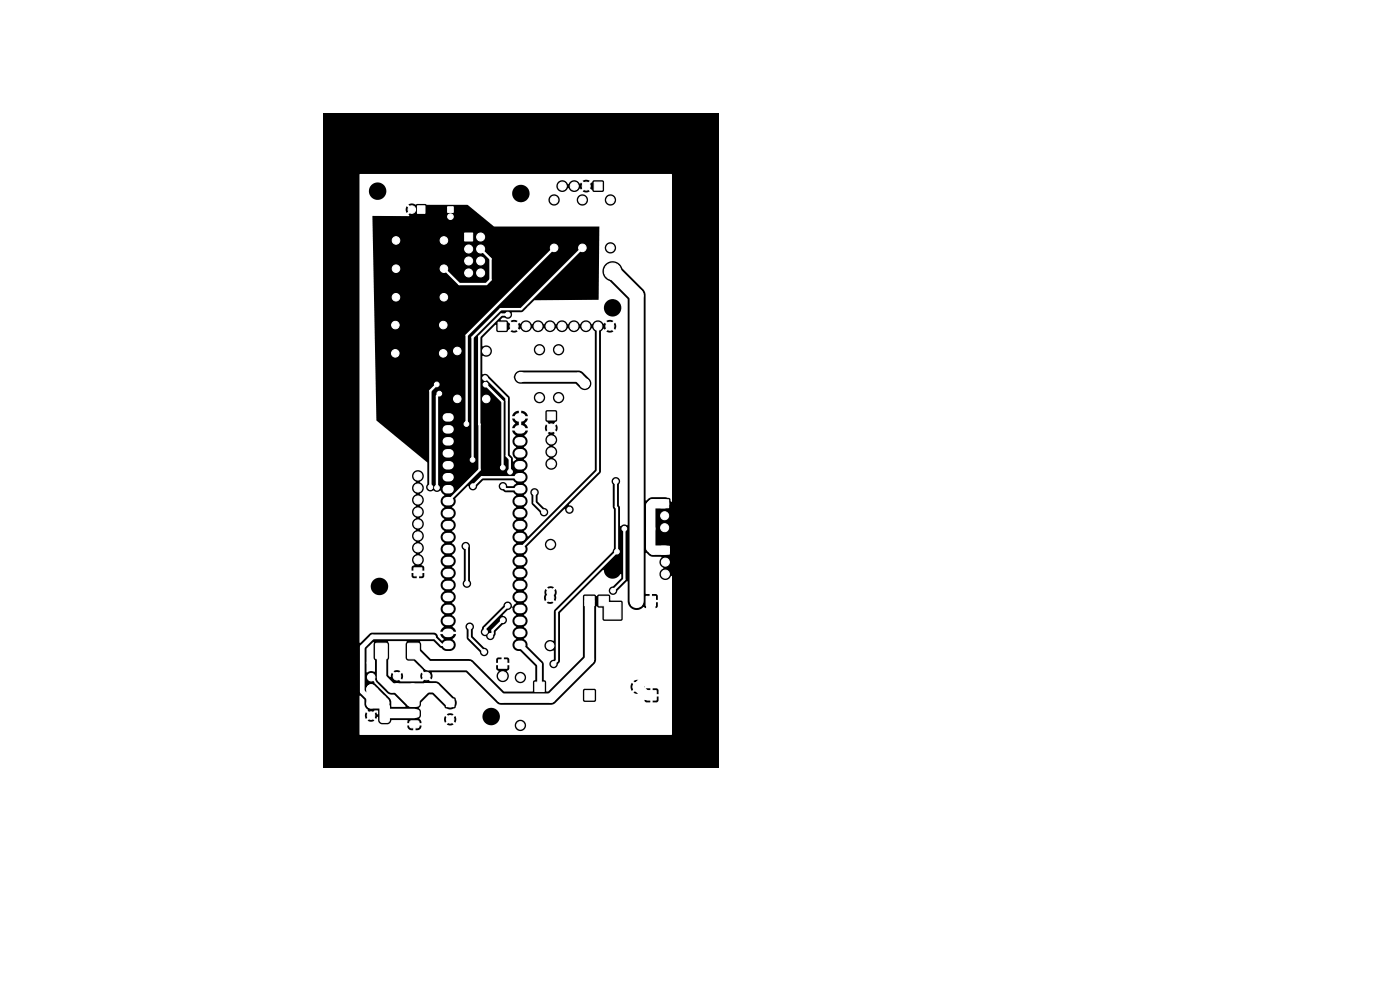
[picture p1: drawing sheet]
<svg xmlns="http://www.w3.org/2000/svg" width="297mm" height="210mm" viewBox="0 0 297 210" stroke-linecap="round" stroke-linejoin="round" font-family="sans-serif">
<path d="M68.5 24.1h83.9v138.8h-83.9z" fill="#000"/>
<g fill="#fff" stroke="#fff" stroke-width=".21">
<path d="M105.8 140h1.7v1.8h-1.7z"/>
<path d="M116.1 87.4h1.7v1.7h-1.7z"/>
<path d="M126 38.6h1.8v1.7h-1.8z"/>
<path d="M87.8 120.5h1.7v1.7h-1.7z"/>
<path d="M87.1 148.4h1.7l.1 .3-.1 .9-.3 .2-1.4-.1-.2-.3v-.8z"/>
<path d="M80.8 149.6l.2-.1 1.1-.1 .4 .3 .1 3-.3 .5h-1.3l-.3-.2-.1-3.1z"/>
<path d="M87.1 150.7h1.7l.1 .3-.1 .9-.3 .2-1.4-.1-.2-.3v-.8z"/>
<path d="M87.1 153h1.7l.1 .3-.1 .9-.3 .2-1.4-.1-.2-.3v-.8z"/>
<path d="M94.7 148.3h1.6v1.6h-1.6z"/>
<path d="M105.7 68.4h1.7v1.7h-1.7z"/>
<path d="M137.1 126.5h2v2h-2z"/>
<path d="M124.1 146.5h2v2h-2z"/>
<path d="M124.1 126.5h2v2h-2z"/>
<path d="M127.1 126.5h2v2h-2z"/>
<path d="M140.1 106h1.7v1.7h-1.7z"/>
<path d="M137.2 146.5h2v2h-2z"/>
<path d="M128.2 127.8h3.5v3.5h-3.5z"/>
<path d="M134.1 126.5h2v2h-2z"/>
<path d="M113.5 144.7h2v2h-2z"/>
<path d="M79.7 136.5h2.4v3.2h-2.4z"/>
<path d="M86.5 136.5h2.4v3.2h-2.4z"/>
<path d="M95 43.9h1.2v1.2h-1.2z"/>
<path d="M88.6 43.7h1.6v1.6h-1.6z"/>
<path d="M98.6 49.4h1.7v1.7h-1.7z"/>
<path d="M140.3 115.9h1.7v1.7h-1.7z"/>
<circle cx="78.7" cy="143.6" r=".8"/>
<circle cx="78.7" cy="146.1" r=".8"/>
<circle cx="110.4" cy="143.7" r=".8"/>
<circle cx="110.4" cy="153.9" r=".8"/>
<circle cx="106.6" cy="143.4" r=".9"/>
<circle cx="118.5" cy="74.2" r=".8"/>
<circle cx="118.5" cy="84.3" r=".8"/>
<circle cx="114.4" cy="74.2" r=".8"/>
<circle cx="114.4" cy="84.3" r=".8"/>
<circle cx="117" cy="98.4" r=".85"/>
<circle cx="117" cy="95.9" r=".85"/>
<circle cx="117" cy="93.3" r=".85"/>
<circle cx="117" cy="90.8" r=".85"/>
<circle cx="124.4" cy="39.5" r=".85"/>
<circle cx="121.8" cy="39.5" r=".85"/>
<circle cx="119.3" cy="39.5" r=".85"/>
<circle cx="129.5" cy="42.4" r=".8"/>
<circle cx="129.5" cy="52.6" r=".8"/>
<circle cx="117.6" cy="42.4" r=".8"/>
<circle cx="117.5" cy="52.6" r=".8"/>
<circle cx="88.7" cy="118.8" r=".85"/>
<circle cx="88.7" cy="116.2" r=".85"/>
<circle cx="88.7" cy="113.7" r=".85"/>
<circle cx="88.7" cy="111.1" r=".85"/>
<circle cx="88.7" cy="108.6" r=".85"/>
<circle cx="88.7" cy="106.1" r=".85"/>
<circle cx="88.7" cy="103.5" r=".85"/>
<circle cx="88.7" cy="101" r=".85"/>
<circle cx="84.2" cy="145.9" r=".8"/>
<circle cx="84.2" cy="143.4" r=".8"/>
<circle cx="95.5" cy="152.6" r=".8"/>
<circle cx="90.5" cy="145.9" r=".8"/>
<circle cx="90.5" cy="143.4" r=".8"/>
<circle cx="78.7" cy="151.8" r=".8"/>
<circle cx="78.7" cy="149.3" r=".8"/>
<circle cx="129.4" cy="69.2" r=".85"/>
<circle cx="126.8" cy="69.2" r=".85"/>
<circle cx="124.3" cy="69.2" r=".85"/>
<circle cx="121.8" cy="69.2" r=".85"/>
<circle cx="119.2" cy="69.2" r=".85"/>
<circle cx="116.7" cy="69.2" r=".85"/>
<circle cx="114.1" cy="69.2" r=".85"/>
<circle cx="111.6" cy="69.2" r=".85"/>
<circle cx="109.1" cy="69.2" r=".85"/>
<circle cx="103.2" cy="74.5" r=".8"/>
<circle cx="103.2" cy="84.6" r=".8"/>
<circle cx="97" cy="74.5" r=".8"/>
<circle cx="97" cy="84.6" r=".8"/>
<circle cx="94.2" cy="63.1" r=".8"/>
<circle cx="84" cy="63.1" r=".8"/>
<circle cx="94" cy="75" r=".8"/>
<circle cx="83.9" cy="75" r=".8"/>
<circle cx="94.2" cy="57" r=".8"/>
<circle cx="84" cy="57" r=".8"/>
<circle cx="94" cy="69" r=".8"/>
<circle cx="83.9" cy="69" r=".8"/>
<circle cx="94.2" cy="51" r=".8"/>
<circle cx="84" cy="51" r=".8"/>
<circle cx="116.8" cy="125.7" r=".8"/>
<circle cx="116.8" cy="115.5" r=".8"/>
<circle cx="116.7" cy="126.8" r=".8"/>
<circle cx="116.7" cy="137" r=".8"/>
<circle cx="123.5" cy="42.4" r=".8"/>
<circle cx="123.5" cy="52.6" r=".8"/>
<circle cx="141" cy="109.4" r=".85"/>
<circle cx="141" cy="111.9" r=".85"/>
<circle cx="130" cy="57.6" r="1.75"/>
<circle cx="135.3" cy="145.7" r="1"/>
<circle cx="95.6" cy="46" r=".6"/>
<circle cx="87.4" cy="44.5" r=".8"/>
<circle cx="102" cy="50.3" r=".85"/>
<circle cx="99.4" cy="52.8" r=".85"/>
<circle cx="102" cy="52.8" r=".85"/>
<circle cx="99.4" cy="55.4" r=".85"/>
<circle cx="102" cy="55.4" r=".85"/>
<circle cx="99.4" cy="57.9" r=".85"/>
<circle cx="102" cy="57.9" r=".85"/>
<circle cx="141.1" cy="119.2" r=".85"/>
<circle cx="141.1" cy="121.8" r=".85"/>
<circle cx="138" cy="112.2" r=".5"/>
<circle cx="132.4" cy="112.2" r=".5"/>
<circle cx="130" cy="125.3" r=".5"/>
<circle cx="102.7" cy="138.3" r=".5"/>
<circle cx="99.6" cy="133" r=".5"/>
<circle cx="120.8" cy="108.1" r=".5"/>
<circle cx="115.4" cy="108.6" r=".5"/>
<circle cx="113.4" cy="104.5" r=".5"/>
<circle cx="115" cy="103.6" r=".5"/>
<circle cx="117.3" cy="106.7" r=".5"/>
<circle cx="122.6" cy="106.9" r=".5"/>
<circle cx="119.7" cy="104.7" r=".5"/>
<circle cx="124.2" cy="105.2" r=".5"/>
<circle cx="121.4" cy="102.9" r=".5"/>
<circle cx="107.3" cy="78.4" r=".5"/>
<circle cx="78.4" cy="140.6" r=".5"/>
<circle cx="106.7" cy="103.2" r=".5"/>
<circle cx="106.7" cy="99.2" r=".5"/>
<circle cx="108.2" cy="100.1" r=".5"/>
<circle cx="102.9" cy="80.2" r=".5"/>
<circle cx="103" cy="81.6" r=".5"/>
<circle cx="93.2" cy="83.5" r=".5"/>
<circle cx="92.6" cy="81.5" r=".5"/>
<circle cx="92.7" cy="103.5" r=".5"/>
<circle cx="91.3" cy="103.3" r=".5"/>
<circle cx="107.7" cy="128.5" r=".5"/>
<circle cx="102.9" cy="134" r=".5"/>
<circle cx="106.6" cy="131.6" r=".5"/>
<circle cx="104" cy="134.9" r=".5"/>
<circle cx="124" cy="81.3" r="1"/>
<circle cx="110.5" cy="80" r="1"/>
<circle cx="130.9" cy="117" r=".5"/>
<circle cx="130.7" cy="102.1" r=".5"/>
<circle cx="99" cy="123.8" r=".5"/>
<circle cx="98.8" cy="115.9" r=".5"/>
<circle cx="117.4" cy="140.8" r=".5"/>
<circle cx="100.3" cy="103.1" r=".5"/>
<circle cx="100.3" cy="97.6" r=".5"/>
<circle cx="107.7" cy="66.7" r=".5"/>
<circle cx="98.9" cy="89.9" r=".5"/>
</g>
<g fill="none" stroke="#fff" stroke-width="1.8">
<path d="M94.8 88.5h.6M94.8 91.1h.6M94.8 93.6h.6M94.8 96.2h.6M94.8 98.7h.6M110 88.5h.6M110 91.1h.6M110 93.6h.6M110 96.2h.6M110 98.7h.6M94.8 101.2h.6M94.8 103.8h.6"/>
<path d="M94.8 106.3h.6M94.8 108.9h.6M94.8 111.4h.6M94.8 113.9h.6M94.8 116.5h.6M94.8 119h.6M110 101.2h.6M110 103.8h.6M110 106.3h.6M110 108.9h.6M110 111.4h.6M110 113.9h.6"/>
<path d="M110 116.5h.6M110 119h.6M94.8 121.6h.6M94.8 124.1h.6M94.8 126.6h.6M94.8 129.2h.6M94.8 131.7h.6M94.8 134.3h.6M94.8 136.8h.6M110 121.6h.6M110 124.1h.6M110 126.6h.6"/>
<path d="M110 129.2h.6M110 131.7h.6M110 134.3h.6M110 136.8h.6"/>
</g>
<path d="M110.5 80h12.2l1.3 1.4M141 106.9h-2.6l-.4 .4v8.9l.6 .5h2.6M80.9 138.1l.1 5.7 2.1 2.1h7.3M125.1 127.5v12.4l-8.2 8.2h-10.6l-6.9-6.9h-8.6l-3.1-3.1M138.1 127.5v15.4l-2.8 2.8 1.8 1.8h1.1M79.3 146.7l-.6 .6M81 149.3h-2.3v-3.1l2.9 2.8v2.3h6.3M81 148.4v.9M81 149.3l.6 .6M84.2 145.9l3 3h.7v-.5l2.6-2.5h1.8l3.2 3.2M87.5 145.9v2.8l.3 .2" fill="none" stroke="#fff" stroke-width="2"/>
<g fill="none" stroke="#fff" stroke-width=".5">
<path d="M102 52.8l2.1 2.1v4.5l-.9 .9h-5.8l-3.2-3.3M102 52.8h.1M117.5 52.6l-18.5 18.5-.1 18.9M123.5 52.6l-13 13h-4.3l-6 5.9v26.1M107.7 66.7h-1.4l-4.6 4.7v28.3l-6.6 6.6M126.8 69.2v30.8l-16.5 16.5M92.7 81.6l-1.4 1.3v20.5M93.2 83.5l-.5 .5v19.5M102.9 80.2h.3l4.3 4.3v12.2l.6 .7 .1 2.7M103 81.6l3.6 3.6 .1 14M106.7 99.2h.1M107.5 84.8h.1"/>
<path d="M109.7 80h.8M98.8 115.9l.2 .2v7.7M106.7 103.2l.6 .6h3M110.3 101.2h-8.1l-1.9 1.9M113.4 104.5v2.2l2 2M115.1 103.6v.9l2.1 2.2M130.6 102.1v5.4l.3 .2v9.3l-12.7 12.7v10.4l-.8 .8M132.4 112.2v10.7l-2.3 2.4M92 135.1l1.7 1.7h1.4M99.7 133v2.3l3 3M106.6 131.6l-2.1 2.1v.7l-.5 .5M107.7 128.5l-4.8 4.8v.8"/>
<path d="M110.3 136.8h.1M116.8 125.7l-.1 1.1M128.1 127.5l1.9 2.1M128.1 127.5h.1M135.1 127.5h.1M78.7 148.6v.7M114.5 145.7h.1"/>
</g>
<path d="M92 135.1h-13l-2.1 2.2v9.4l1.8 1.9M110.3 136.8l4.2 4.1v4.8" fill="none" stroke="#fff" stroke-width="1"/>
<path d="M130 57.6l5.1 5.1v64.8" fill="none" stroke="#fff" stroke-width="3"/>
<g fill="#fff">
<path d="M76.3 37l66.2-.1v69.5h-.1l-.1-.2a.57 .57 0 0 0-.8-.6l-2.9-.1a1.66 1.66 0 0 0-1.5 .7l-.1-.1v-43.6l-.5-1.1-4.5-4.5a2.16 2.16 0 0 0-3.6-.8 2.16 2.16 0 0 0 1 3.5l3.8 3.9v47.8l-.2 .1a.9 .9 0 0 0-1.3 .2l-.2-.1v-3.8l-.2-.5v-4.5a.92 .92 0 0 0-.1-1.3 .92 .92 0 0 0-1.2 .1 .92 .92 0 0 0 0 1.3v4.8l.2 .5v8.3l-.3 .6-12.3 12.4-.2 6.5a1.25 1.25 0 0 0-1.9 1.1 1.25 1.25 0 0 0 2 1v1.9a.93 .93 0 0 0-1 .9 .93 .93 0 0 0 .9 1 .93 .93 0 0 0 1-1l.4-.6v-10.2l9.2-9.1a1.95 1.95 0 0 0 1.5 1.8 1.95 1.95 0 0 0 2.2-.9l.1 .8-1.8 1.8a.91 .91 0 0 0-.8 1 .91 .91 0 0 0 .9 .8 .91 .91 0 0 0 .9-.9l1.9-2h.2l.1 4.6a1.98 1.98 0 0 0 3.4 .9l.4 .2h.8v-1.1h.5v1.1h.9l.4-.4v-.8h-1.1v-.5h1.1l-.2-1.2-1.1-.1v1.1h-.5v-1.1l-.8-.1v-8.6h.2l1 .8 2.1 .1a1.43 1.43 0 0 0 .4 2.3 1.3 1.3 0 0 0-.4 2.2 1.3 1.3 0 0 0 2.1-.5l.2 .1-.1 33.6h-66.1l-.1-.1v-1.7h10.1a.97 .97 0 0 0 1.3 .8h.9a.88 .88 0 0 0 .8-1h-1.2v1h-.5v-1h-1.3v.2h-10.1v-6.5l1 .8 .1 1.4 1.3 1.6-.4 .4-.7-.7a1.29 1.29 0 0 0 0 1.4l.7-.7 .4 .4-.7 .7a1.29 1.29 0 0 0 1.4 0l-.6-.7 .3-.4 .7 .7 .2-.4h.2l.2 1.1 .6 .5 1.4-.1 .4-.2 .3-.6h3.3l.1 .1-.1 .5h3v-.4l-.4-.5h5.2l.2 .8 .7-.7 .4 .4-.7 .7a1.29 1.29 0 0 0 1.4 0l-.7-.7 .4-.4 .7 .7a1.29 1.29 0 0 0 0-1.4h5.7v.2a1.85 1.85 0 0 0 2.4 1.7h4.5v.2a1.2 1.2 0 0 0 1.8 .9 1.2 1.2 0 0 0 0-2 1.2 1.2 0 0 0-1.8 .9h-4.5h.1a1.85 1.85 0 0 0 .5-3.3 1.85 1.85 0 0 0-3 1.4h-5.7l-.7 .7-.4-.4 .7-.7a1.29 1.29 0 0 0-1.4 0l.7 .7-.4 .4-.7-.7-.2 .6h-5.2l.3-.6v-1l-.4-.7 .3-.4 .1-.8 1.8-1.7h.7l2.5 2.6a1.55 1.55 0 0 0 2.4 0 1.63 1.63 0 0 0-.4-2l-3.3-3.2-.6-.2h-1.2l-.7-.7 .4-.4 .7 .7a1.64 1.64 0 0 0 0-1.5h7.3l6.5 6.6 .8 .3h11l.6-.3 2.7-2.7h3.2v2l.1 .3 2.3 .1 .3-.2 .1-2.2-.2-.3-2.3-.1-.3 .4h-3.2l.9-.9h12.4l.2 1 .6-.6 .3 .4-.5 .5a1.48 1.48 0 0 0 1.7 0l-.5-.5 .3-.4 .6 .6h.2v.7h1.1v.5h-1.1v.8l.3 .3 1 .1v-1.1h.5v1.1h.8l.4-.3v-.9h-1.1v-.5h1.1l-.1-1.2-1.1-.1v1.1h-.5v-1.1l-1.2 .1-.1-.7-.2-.6-.6 .6-.3-.4 .5-.5a1.48 1.48 0 0 0-1.7 0l.5 .5-.3 .4-.6-.6-.2 .8h-12.4l4.7-4.8 .3-.6 .1-11.5 .2-.1 .2 .3 .9 .1v2.3l.3 .4h3.6l.4-.3-.1-3.8-.3-.2h-2.2l-.1-1-.2-.3h-2.2l-.4 .4-.5-.4h-2.1l-.3 .2-.1 13-7.3 7.4-.4-.1-.1-2-.4-.4-.1-3.7-3.4-3.4-.1-.8-.6-.6a.24 .24 0 0 1 0-.3 .24 .24 0 0 1 .3-.2 1.4 1.4 0 0 0-.4-2.2 1.42 1.42 0 0 0 .8-1.3 1.42 1.42 0 0 0-.8-1.3 1.5 1.5 0 0 0 .1-2.5l.5-.6 .2-.6h3.5l.2 .8 .7-.7 .4 .4-.7 .7a1.29 1.29 0 0 0 1.4 0l-.7-.7 .4-.4 .7 .7 .2-.6-.1-.6a1.28 1.28 0 0 0 0-1.4l-.7 .7-.4-.3 .7-.8a1.29 1.29 0 0 0-1.4 .1l.7 .7-.4 .3-.7-.7-.2 .5 .1 .7-.2 .6h-3.5l-.2-.7-.4-.5a.23 .23 0 0 1-.1-.3 .23 .23 0 0 1 .3-.1 1.4 1.4 0 0 0-.4-2.3 1.43 1.43 0 0 0 0-2.5 1.43 1.43 0 0 0 0-2.6 1.56 1.56 0 0 0 .8-1.8l.4-.5h3.3a1.2 1.2 0 0 0 1.7 1.2 1.2 1.2 0 0 0 .3-2 1.2 1.2 0 0 0-2 .6v.2h-3.3l7.4-7.4h.2a.93 .93 0 0 0 .9 1 .93 .93 0 0 0 .9-1 .93 .93 0 0 0-1-.9l6.8-7v-29.8l.5-.6 .3 .3 .6-.7 .4 .4-.6 .7a1.34 1.34 0 0 0 1.4-.1l-.6-.6 .4-.4 .6 .6a1.34 1.34 0 0 0 0-1.5l-.6 .7-.4-.4 .6-.7a1.34 1.34 0 0 0-1.5 .1l.7 .6-.4 .4-.6-.7-.3 .3a1.33 1.33 0 0 0-1.3-.7 1.33 1.33 0 0 0-1.1 .8 1.38 1.38 0 0 0-1.3-.9 1.38 1.38 0 0 0-1.3 .9 1.38 1.38 0 0 0-1.2-.9 1.38 1.38 0 0 0-1.3 .9 1.38 1.38 0 0 0-1.3-.9 1.38 1.38 0 0 0-1.3 .9 1.38 1.38 0 0 0-1.2-.9 1.38 1.38 0 0 0-1.3 .9 1.38 1.38 0 0 0-1.3-.9 1.38 1.38 0 0 0-1.2 .9 1.38 1.38 0 0 0-1.2-.8 1.38 1.38 0 0 0-1.3 .7l-.2-.3-.7 .7-.3-.4 .6-.7a1.34 1.34 0 0 0-1.5 .1l.6 .6-.3 .4-1.1-1.1-1.3-.1 .4-.5h.5a.97 .97 0 0 0 1.2 .1 .97 .97 0 0 0 .3-1.2l2.1-.1 1.2-1h16.2a1.85 1.85 0 0 0 2.6 1.8 1.85 1.85 0 0 0 .4-3.1 1.85 1.85 0 0 0-3 1v.3h-16.2l1.5-1.5 13.6-.1 .1-11.1h1.2a1.2 1.2 0 0 0 1.7 1.2 1.2 1.2 0 0 0 .3-2 1.2 1.2 0 0 0-2 .6v.2h-1.2v-4.4h-22.3l-5.6-4.6h-8.6l-.4-.2h-1.8a.51 .51 0 0 1-.7-.1h-.6l-.5 .2 .7 .7-.3 .3-.8-.6a1.29 1.29 0 0 0 .1 1.4l.7-.7 .3 .4-.7 .6 .2 .2-.1 .1h-7.7l.8 43.4 10.8 8.9v4.6a.95 .95 0 0 0 .1 1.3 .95 .95 0 0 0 1.3 0l.6 .4 .9-.3 .7 1a1.38 1.38 0 0 0-.7 1.3 1.38 1.38 0 0 0 .8 1.2 1.42 1.42 0 0 0-.8 1.3 1.42 1.42 0 0 0 .8 1.2 1.42 1.42 0 0 0-.8 1.3 1.42 1.42 0 0 0 .8 1.3 1.42 1.42 0 0 0-.8 1.2 1.42 1.42 0 0 0 .8 1.3 1.42 1.42 0 0 0-.8 1.3 1.42 1.42 0 0 0 .8 1.3 1.42 1.42 0 0 0-.8 1.2 1.42 1.42 0 0 0 .8 1.3 1.42 1.42 0 0 0-.8 1.3 1.42 1.42 0 0 0 .8 1.2 1.42 1.42 0 0 0-.8 1.3 1.42 1.42 0 0 0 .8 1.3 1.42 1.42 0 0 0-.8 1.2 1.42 1.42 0 0 0 .8 1.3 1.42 1.42 0 0 0-.8 1.3 1.42 1.42 0 0 0 .8 1.3 1.44 1.44 0 0 0-.2 2.5l-.5 .5-.2 .5h1.2v.5h-1.2l.7 1.2-.4 .2-.8-.8a.9 .9 0 0 0-.8-.9h-13.2l-.5 .2-2.1 2v-12.1h2.3v.2a1.85 1.85 0 0 0 2.9 1.5 1.85 1.85 0 0 0 0-3.2 1.85 1.85 0 0 0-2.9 1.5h-2.3v-3.9h11v.7h.9v.5h-.9l.2 .9 .9 .2v-1h.5v1h.7l.4-.3v-.8h-.9v-.5h.9v-.7l-.1-.3-.5-.3a1.37 1.37 0 0 0-.3-2.3 1.38 1.38 0 0 0 .8-1.3 1.38 1.38 0 0 0-.8-1.3 1.38 1.38 0 0 0 .8-1.2 1.38 1.38 0 0 0-.8-1.3 1.38 1.38 0 0 0 .8-1.3 1.38 1.38 0 0 0-.8-1.2 1.38 1.38 0 0 0 .8-1.3 1.38 1.38 0 0 0-.8-1.3 1.38 1.38 0 0 0 .8-1.2 1.38 1.38 0 0 0-.8-1.3 1.38 1.38 0 0 0 .8-1.3 1.38 1.38 0 0 0-.8-1.3 1.27 1.27 0 0 0 .8-1.7 1.27 1.27 0 0 0-1.9-.5 1.27 1.27 0 0 0-.2 1.9l.4 .4a1.34 1.34 0 0 0-.8 1.3 1.34 1.34 0 0 0 .8 1.2 1.38 1.38 0 0 0-.8 1.3 1.38 1.38 0 0 0 .8 1.2 1.38 1.38 0 0 0-.8 1.3 1.38 1.38 0 0 0 .8 1.3 1.38 1.38 0 0 0-.8 1.2 1.38 1.38 0 0 0 .8 1.3 1.38 1.38 0 0 0-.8 1.3 1.38 1.38 0 0 0 .8 1.3 1.38 1.38 0 0 0-.8 1.2 1.38 1.38 0 0 0 .8 1.3 1.4 1.4 0 0 0-.3 2.4l-.4 .2-.2 .3h-11v-80h2v.3a1.85 1.85 0 0 0 1.7 1.7 1.85 1.85 0 0 0 1.9-1.5h26.7v.3a1.85 1.85 0 0 0 1.3 1.6 1.85 1.85 0 0 0 1.9-.5h4.5v.2a1.2 1.2 0 0 0 1.3 1.1 1.2 1.2 0 0 0 1.2-1.3h3.5v.2a1.2 1.2 0 0 0 1.3 1.1 1.2 1.2 0 0 0 1.2-1.3h3.5v.2a1.2 1.2 0 0 0 1.8 .9 1.2 1.2 0 0 0 0-2 1.2 1.2 0 0 0-1.8 .9h-3.5l-.1-.2a1.2 1.2 0 0 0-1.2-.9 1.2 1.2 0 0 0-1.2 1.1h-3.5l-.1-.2a1.2 1.2 0 0 0-1.2-.9 1.2 1.2 0 0 0-1.2 1.1h-4.4a1.85 1.85 0 0 0-.6-2.9h6.7v.2a1.31 1.31 0 0 0 1.2 1.1 1.31 1.31 0 0 0 1.4-.8 1.38 1.38 0 0 0 1.2 .8 1.38 1.38 0 0 0 1.2-.7l.2 .2 .7-.6 .3 .4-.5 .6a1.34 1.34 0 0 0 1.4 0l-.6-.6 .3-.4 1.1 1.1h2.1l.2-.3v-1.8l-.3-.4h-2l-1.1 1.2-.3-.4 .6-.7a1.34 1.34 0 0 0-1.5 .1l.6 .6-.3 .4-.7-.7-.2 .2a1.33 1.33 0 0 0-1.3-.7 1.33 1.33 0 0 0-1.2 .9 1.3 1.3 0 0 0-1.3-.9 1.3 1.3 0 0 0-1.2 1.2l-6.9-.1a1.85 1.85 0 0 0-2.5 1.6h-26.7a1.85 1.85 0 0 0-1.5-2.2 1.85 1.85 0 0 0-2.1 1.7h-2z"/>
<path d="M78.8 151.4l.7-.7 .7 .1-.1 .7-.3-.4-.7 .7z"/>
<path d="M78.8 144.1l.4-.4 .7 1 2.3 2.3 .6 .3 .8 .1 2.4 2.3v.2h-2.9l-.1-1-.2-.6-3.4-3.4 .1-.2z"/>
<path d="M96.6 105.7l2.6-2.6h.2a.93 .93 0 0 0 .9 .9 .93 .93 0 0 0 1-.9l1.2-1.2h6.3l.7 .5-.6 .7h-1.3a.93 .93 0 0 0-.9-.9 .93 .93 0 0 0-.9 1 .93 .93 0 0 0 .9 .9l.6 .3h1.6l.6 .7a1.42 1.42 0 0 0-.8 1.2 1.42 1.42 0 0 0 .8 1.3 1.42 1.42 0 0 0-.8 1.3 1.42 1.42 0 0 0 .8 1.2 1.42 1.42 0 0 0-.8 1.3 1.42 1.42 0 0 0 .8 1.3 1.42 1.42 0 0 0-.8 1.2 1.42 1.42 0 0 0 .8 1.3 1.42 1.42 0 0 0-.8 1.3 1.42 1.42 0 0 0 .8 1.3 1.42 1.42 0 0 0-.8 1.2 1.42 1.42 0 0 0 .8 1.3 1.42 1.42 0 0 0-.8 1.3 1.42 1.42 0 0 0 .8 1.2 1.42 1.42 0 0 0-.8 1.3 1.42 1.42 0 0 0 .8 1.3 1.42 1.42 0 0 0-.8 1.2 1.42 1.42 0 0 0 .8 1.3l-.8 .8a.95 .95 0 0 0-.9-1.1 .95 .95 0 0 0-1 .9l-4.4 4.4-.2 .5a1.02 1.02 0 0 0-.1 1.1 1.02 1.02 0 0 0 1 .5 .95 .95 0 0 0 1.1 .8 .95 .95 0 0 0 .8-1l.2-.8 1.5-1.5a.95 .95 0 0 0 .9-1 .95 .95 0 0 0-1-.9l1.1-1.2 1-.5a1.67 1.67 0 0 0 .8 1.6 1.42 1.42 0 0 0-.8 1.2 1.42 1.42 0 0 0 .8 1.3 1.42 1.42 0 0 0-.8 1.3 1.42 1.42 0 0 0 .8 1.2 1.37 1.37 0 0 0-.7 1.7 1.37 1.37 0 0 0 1.6 .9l3.2 3.2v2.9l-.5 .4-.1 2-6.1 .1-6.9-6.8h5.2v.7h1.1v.5h-1.1l.1 .9 .5 .3a1.33 1.33 0 0 0 .1 2.2 1.33 1.33 0 0 0 2-.9h1.3v.2a1.2 1.2 0 0 0 1.8 .9 1.2 1.2 0 0 0 0-2 1.2 1.2 0 0 0-1.8 .9h-1.3v-.7l-.4-.5 .5-.4 .1-.9h-1.1v-.5h1.1l-.1-.7-.2-.4h-.9v1h-.5v-1h-.9l-.3 .4-13.8-.1-2-2-.1-1.2-.2-.5 2.9-.1 2.1 1.9 .6 .2h.8a1.37 1.37 0 0 0 1.2-1.1 1.37 1.37 0 0 0-.7-1.4l.6-.6 .2-.5h-1.3v-.5h1.3l-.2-.5-.6-.6h2.7l.3 .7 .1 2 2.7 2.7a.92 .92 0 0 0 1 .9 .92 .92 0 0 0 .8-1 .92 .92 0 0 0-.9-.8l-2.4-2.4v-1.4a.92 .92 0 0 0-.2-1.5 .92 .92 0 0 0-1.4 .8h-2.7a1.38 1.38 0 0 0-.1-2.5 1.42 1.42 0 0 0 .8-1.2 1.42 1.42 0 0 0-.8-1.3 1.43 1.43 0 0 0 0-2.5 1.42 1.42 0 0 0 .8-1.3 1.42 1.42 0 0 0-.8-1.3 1.43 1.43 0 0 0 0-2.5 1.43 1.43 0 0 0 0-2.6 1.4 1.4 0 0 0 .6-1.9h1.4l.1 .5 .4 .4v6.5a.91 .91 0 0 0 .1 1.3 .91 .91 0 0 0 1.2-.1 .91 .91 0 0 0 0-1.3v-7.1a.91 .91 0 0 0-.8-1 .91 .91 0 0 0-1 .8h-1.4l-.6-.6a1.42 1.42 0 0 0 .8-1.3 1.42 1.42 0 0 0-.8-1.2 1.42 1.42 0 0 0 .8-1.3 1.42 1.42 0 0 0-.8-1.3 1.43 1.43 0 0 0 0-2.5 1.57 1.57 0 0 0 .7-1.9z"/>
<path d="M82.3 136h3.9l-.2 .6 .1 3.2 .5 .3 1.2 .1 2.6 2.8-.3 .4-.7-.7a1.29 1.29 0 0 0 0 1.4l.7-.7 .3 .4-.8 .7h-4.6l-.7-.7 .3-.3 .7 .6a1.29 1.29 0 0 0 0-1.4l-.7 .7-.3-.4 .6-.6a1.29 1.29 0 0 0-1.4 0l.7 .6-.4 .4-.7-.7-.2 .9h-.2l-.3-.4 .2-6.6z"/>
<path d="M77.8 137.6l1.3-1.4 .2 .1-.1 3.3 .4 .5v2.3l-.2 .1a1.54 1.54 0 0 0-1.6 .1z"/>
<path d="M102.4 71.6l2.7-2.7 .2 .1v1.2l.2 .2h2l1.1-1.1 .3 .4-.5 .7a1.34 1.34 0 0 0 1.4-.1l-.6-.6 .3-.4 .7 .7 .3-.3a1.33 1.33 0 0 0 1.2 .8 1.33 1.33 0 0 0 1.2-.9 1.38 1.38 0 0 0 1.2 .9 1.38 1.38 0 0 0 1.3-.9 1.38 1.38 0 0 0 1.3 .9 1.38 1.38 0 0 0 1.3-.9 1.38 1.38 0 0 0 1.2 .9 1.38 1.38 0 0 0 1.3-.9 1.38 1.38 0 0 0 1.3 .9 1.38 1.38 0 0 0 1.2-.9 1.38 1.38 0 0 0 1.3 .9 1.38 1.38 0 0 0 1.3-.9l.6 .7v29.4l-14.1 14.1h-.2l-.2-.5-.6-.6a1.42 1.42 0 0 0 .8-1.3 1.42 1.42 0 0 0-.8-1.3 1.43 1.43 0 0 0 0-2.5 1.42 1.42 0 0 0 .8-1.3 1.42 1.42 0 0 0-.8-1.3l.7-.6h.7l.2 .7 .1 1.9 1.7 1.7a.91 .91 0 0 0 1 .8 .91 .91 0 0 0 .8-.9 .91 .91 0 0 0-.9-.9l-1.3-1.3v-1.3a.91 .91 0 0 0-.3-1.4 .91 .91 0 0 0-1.3 .7l-.7-.1a1.47 1.47 0 0 0-.7-1.8 1.42 1.42 0 0 0 .8-1.3 1.42 1.42 0 0 0-.8-1.2 1.42 1.42 0 0 0 .8-1.3 1.42 1.42 0 0 0-.8-1.3 1.42 1.42 0 0 0 .8-1.2 1.42 1.42 0 0 0-.8-1.3 1.44 1.44 0 0 0 .2-2.5l.5-.6 .2-.5h-1.2v-.5h1.2v-.1h3.6l.2 .8 .7-.6 .3 .4-.6 .6 .2 .2a1.37 1.37 0 0 0-.7 1.3 1.37 1.37 0 0 0 .8 1.2 1.38 1.38 0 0 0-.8 1.3 1.38 1.38 0 0 0 .8 1.2 1.3 1.3 0 0 0-.6 2 1.3 1.3 0 0 0 2.1 0 1.3 1.3 0 0 0-.6-2 1.38 1.38 0 0 0 .8-1.2 1.38 1.38 0 0 0-.8-1.3 1.38 1.38 0 0 0 .8-1.2 1.38 1.38 0 0 0-.7-1.3l.2-.2-.6-.6 .3-.4 .7 .6a1.34 1.34 0 0 0 0-1.5l-.7 .7-.3-.4 1.1-1.1v-1.8l-.3-.4h-1.8l-.4 .3v1.9l1.1 1.1-.3 .4-.7-.7-.2 .7h-3.6l-.7-.9 .5-.5 .2-.5h-1.2v-.5l1.2-.1a1.4 1.4 0 0 0-1.4-1.1v1h-.5v-1h-.2a1.4 1.4 0 0 0-1.3 1.2h1.3v.5h-1.3l.7 1-.5 .5-.2 .5h1.3v.5h-1.3l.8 1.2a1.39 1.39 0 0 0 .1 2.4 1.42 1.42 0 0 0-.8 1.3 1.42 1.42 0 0 0 .8 1.2l-.7 .5-.1-.9-.5-.6-.1-12.1h5.1a1.2 1.2 0 0 0 1.2 1.3 1.2 1.2 0 0 0 1.3-1.3h1.6v.1a1.2 1.2 0 0 0 1.8 1 1.2 1.2 0 0 0 0-2.1 1.2 1.2 0 0 0-1.8 1h-1.6l-.1-.2a1.2 1.2 0 0 0-1.2-1 1.2 1.2 0 0 0-1.2 1.2h-5.1l-4.1-4.2h5a1.5 1.5 0 0 0 1.6 1.3h11.5l.9 .9a1.4 1.4 0 0 0 2 0 1.4 1.4 0 0 0 0-2l-1.4-1.4-.8-.3h-12.5a1.52 1.52 0 0 0-1.3 1.5h-5l-.3-.4a1.05 1.05 0 0 0-1.3-.3l-.1-3.9a1.44 1.44 0 0 0 2-.7v-.7h8.9a1.2 1.2 0 0 0 1.2 1.3 1.2 1.2 0 0 0 1.3-1.3h1.6v.2a1.2 1.2 0 0 0 1.8 .9 1.2 1.2 0 0 0 0-2 1.2 1.2 0 0 0-1.8 .9h-1.6l-.1-.2a1.2 1.2 0 0 0-1.2-.9 1.2 1.2 0 0 0-1.2 1.1l-8.9-.1a1.3 1.3 0 0 0-1.9-.5z"/>
<path d="M110.1 89h.5v1.6h-.5z"/>
</g>
</svg>
